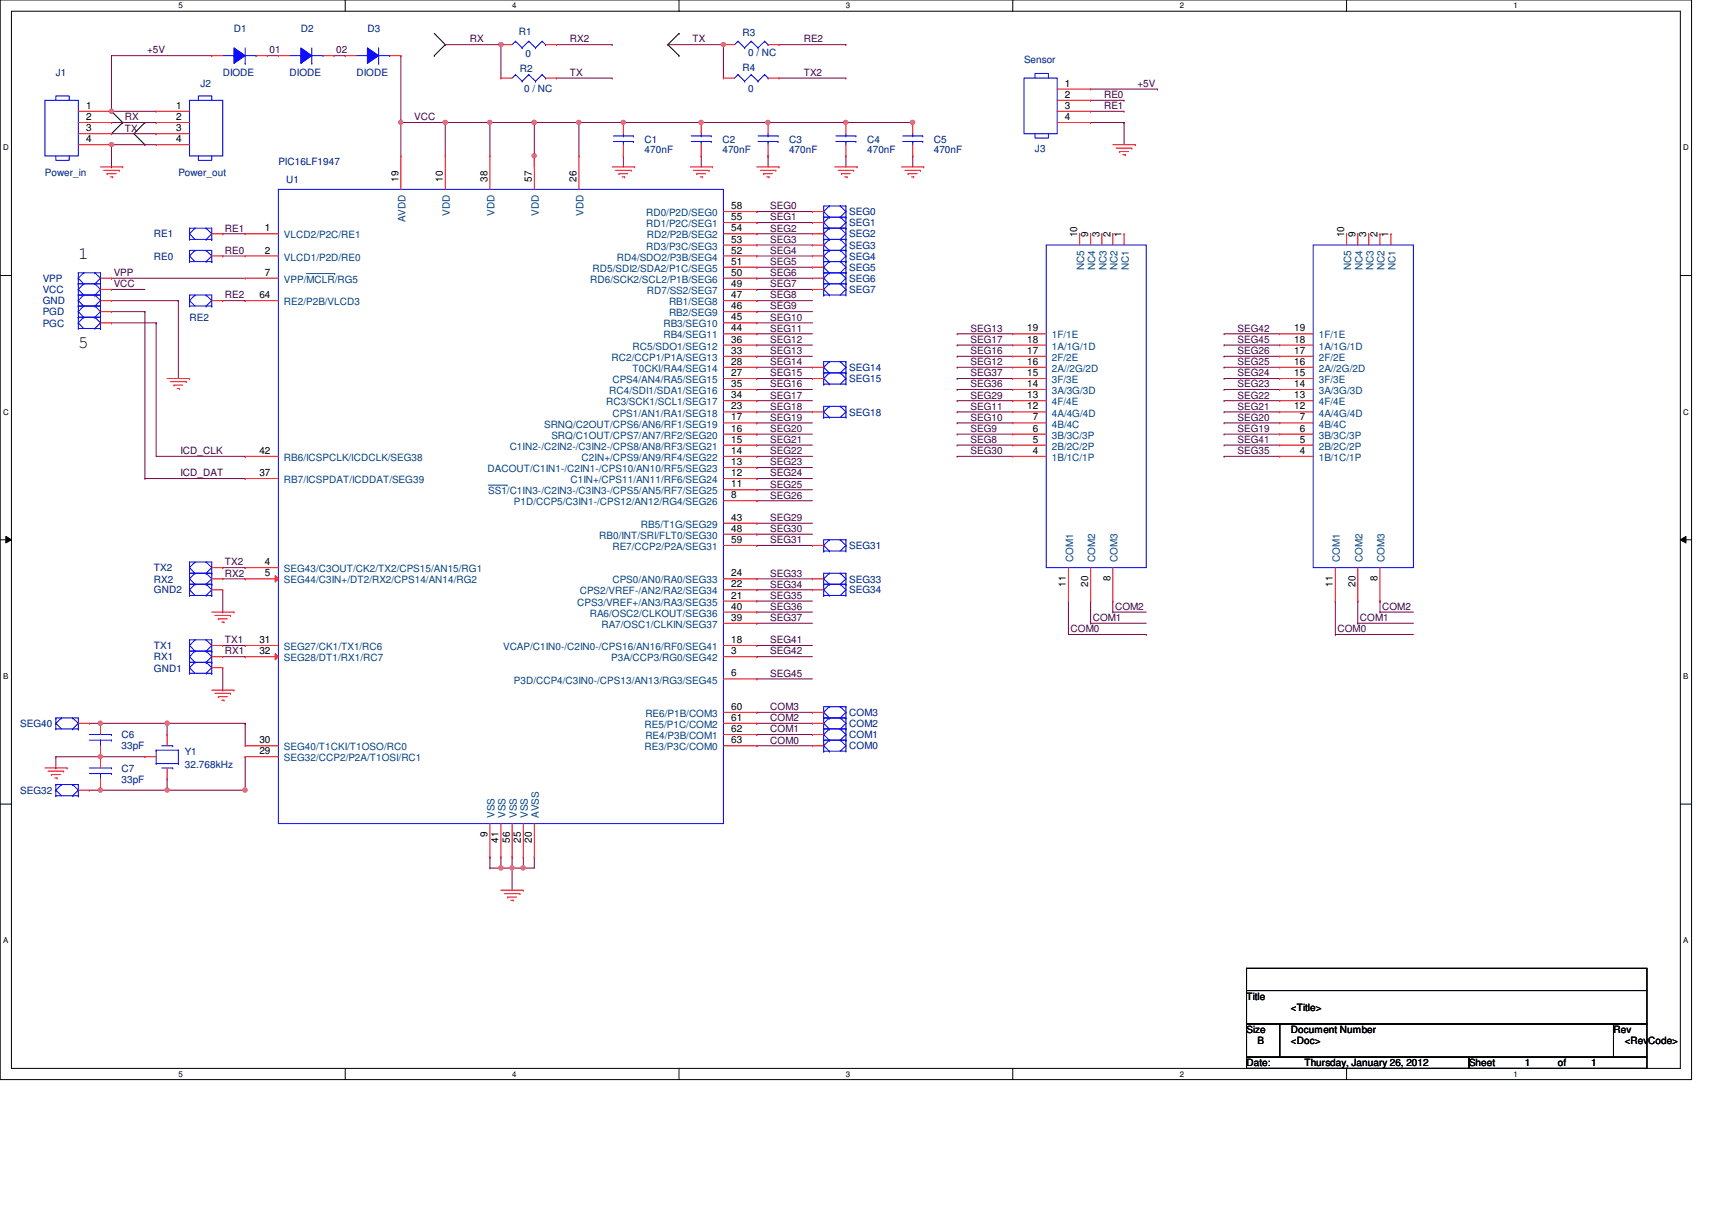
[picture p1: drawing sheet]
<svg xmlns="http://www.w3.org/2000/svg" width="297mm" height="210mm" viewBox="0 0 297 210" stroke-linecap="round" stroke-linejoin="round" font-family="sans-serif">
<defs><g id="words">
<g font-size="3">
<text x="13.6" y="44.9">1</text>
<text x="13.6" y="60.3">5</text>
</g>
<g font-size="1.7" fill="#000080">
<text x="40.6" y="5.5">D1</text>
<text x="52.2" y="5.5">D2</text>
<text x="63.8" y="5.5">D3</text>
<text x="90" y="6.1">R1</text>
<text x="91.2" y="9.9">0</text>
<text x="128.8" y="6.3">R3</text>
<text x="129.8" y="9.7">0 / NC</text>
<text x="177.7" y="10.9">Sensor</text>
<text x="9.7" y="13.2">J1</text>
<text x="34.8" y="15.2">J2</text>
<text x="38.6" y="13.2">DIODE</text>
<text x="50.2" y="13.2">DIODE</text>
<text x="61.8" y="13.2">DIODE</text>
<text x="90.2" y="12.4">R2</text>
<text x="91" y="15.9">0 / NC</text>
<text x="128.8" y="12.2">R4</text>
<text x="129.8" y="15.9">0</text>
<text x="48.3" y="28.7">PIC16LF1947</text>
<text x="111.8" y="24.8">C1</text>
<text x="111.8" y="26.5">470nF</text>
<text x="125.3" y="24.8">C2</text>
<text x="125.3" y="26.5">470nF</text>
<text x="136.9" y="24.8">C3</text>
<text x="136.9" y="26.5">470nF</text>
<text x="150.4" y="24.8">C4</text>
<text x="150.4" y="26.5">470nF</text>
<text x="162" y="24.8">C5</text>
<text x="162" y="26.5">470nF</text>
<text x="179.6" y="26.3">J3</text>
<text x="7.8" y="30.6">Power_in</text>
<text x="30.9" y="30.6">Power_out</text>
<text x="49.7" y="31.7">U1</text>
<text x="26.7" y="41.2">RE1</text>
<text x="147.4" y="37.3">SEG0</text>
<text x="147.4" y="39.3">SEG1</text>
<text x="147.4" y="41.2">SEG2</text>
<text x="26.7" y="45">RE0</text>
<text x="147.4" y="47">SEG5</text>
<text x="147.4" y="43.1">SEG3</text>
<text x="147.4" y="45">SEG4</text>
<text x="7.4" y="50.8">VCC</text>
<text x="7.4" y="52.8">GND</text>
<text x="7.4" y="48.9">VPP</text>
<text x="147.4" y="48.9">SEG6</text>
<text x="147.4" y="50.8">SEG7</text>
<text x="7.4" y="54.7">PGD</text>
<text x="7.4" y="56.6">PGC</text>
<text x="32.9" y="55.7">RE2</text>
<text x="147.4" y="64.3">SEG14</text>
<text x="147.4" y="66.3">SEG15</text>
<text x="147.4" y="72.1">SEG18</text>
<text x="147.4" y="95.2">SEG31</text>
<text x="26.7" y="101">RX2</text>
<text x="26.7" y="99.1">TX2</text>
<text x="147.4" y="101">SEG33</text>
<text x="26.7" y="103">GND2</text>
<text x="147.4" y="103">SEG34</text>
<text x="26.7" y="112.6">TX1</text>
<text x="26.7" y="114.6">RX1</text>
<text x="26.7" y="116.5">GND1</text>
<text x="147.4" y="124.2">COM3</text>
<text x="3.5" y="126.2">SEG40</text>
<text x="21.1" y="128.1">C6</text>
<text x="21.1" y="130">33pF</text>
<text x="32.1" y="131">Y1</text>
<text x="147.4" y="130">COM0</text>
<text x="147.4" y="128.1">COM1</text>
<text x="147.4" y="126.2">COM2</text>
<text x="3.5" y="137.7">SEG32</text>
<text x="21.1" y="133.9">C7</text>
<text x="21.1" y="135.8">33pF</text>
<text x="32.1" y="133.3">32.768kHz</text>
</g>
<g font-size="1.7" fill="#400040">
<text x="25.5" y="9.3">+5V</text>
<text x="46.8" y="9.3">01</text>
<text x="58.3" y="9.3">02</text>
<text x="81.5" y="7.4">RX</text>
<text x="98.9" y="7.4">RX2</text>
<text x="120.1" y="7.4">TX</text>
<text x="139.4" y="7.4">RE2</text>
<text x="98.9" y="13.2">TX</text>
<text x="139.4" y="13.2">TX2</text>
<text x="191.6" y="17">RE0</text>
<text x="197.4" y="15.1">+5V</text>
<text x="21.7" y="20.9">RX</text>
<text x="21.7" y="22.8">TX</text>
<text x="71.9" y="20.9">VCC</text>
<text x="191.6" y="18.9">RE1</text>
<text x="39" y="40.2">RE1</text>
<text x="133.6" y="36.3">SEG0</text>
<text x="133.6" y="38.2">SEG1</text>
<text x="133.6" y="40.2">SEG2</text>
<text x="19.7" y="47.9">VPP</text>
<text x="39" y="44">RE0</text>
<text x="133.6" y="47.9">SEG6</text>
<text x="133.6" y="42.1">SEG3</text>
<text x="133.6" y="44">SEG4</text>
<text x="133.6" y="46">SEG5</text>
<text x="19.7" y="49.8">VCC</text>
<text x="39" y="51.8">RE2</text>
<text x="133.6" y="49.8">SEG7</text>
<text x="133.6" y="51.8">SEG8</text>
<text x="133.6" y="53.7">SEG9</text>
<text x="133.6" y="55.6">SEG10</text>
<text x="133.6" y="57.5">SEG11</text>
<text x="133.6" y="59.5">SEG12</text>
<text x="168.4" y="59.5">SEG17</text>
<text x="168.4" y="57.5">SEG13</text>
<text x="214.7" y="59.5">SEG45</text>
<text x="214.7" y="57.5">SEG42</text>
<text x="133.6" y="61.4">SEG13</text>
<text x="133.6" y="63.3">SEG14</text>
<text x="133.6" y="65.3">SEG15</text>
<text x="168.4" y="65.3">SEG37</text>
<text x="168.4" y="63.3">SEG12</text>
<text x="168.4" y="61.4">SEG16</text>
<text x="214.7" y="65.3">SEG24</text>
<text x="214.7" y="63.3">SEG25</text>
<text x="214.7" y="61.4">SEG26</text>
<text x="133.6" y="67.2">SEG16</text>
<text x="133.6" y="69.1">SEG17</text>
<text x="133.6" y="71.1">SEG18</text>
<text x="168.4" y="71.1">SEG11</text>
<text x="168.4" y="69.1">SEG29</text>
<text x="168.4" y="67.2">SEG36</text>
<text x="214.7" y="71.1">SEG21</text>
<text x="214.7" y="69.1">SEG22</text>
<text x="214.7" y="67.2">SEG23</text>
<text x="133.6" y="73">SEG19</text>
<text x="133.6" y="74.9">SEG20</text>
<text x="133.6" y="76.8">SEG21</text>
<text x="168.4" y="76.8">SEG8</text>
<text x="168.4" y="74.9">SEG9</text>
<text x="168.4" y="73">SEG10</text>
<text x="214.7" y="76.8">SEG41</text>
<text x="214.7" y="74.9">SEG19</text>
<text x="214.7" y="73">SEG20</text>
<text x="31.3" y="82.6">ICD_DAT</text>
<text x="31.3" y="78.8">ICD_CLK</text>
<text x="133.6" y="80.7">SEG23</text>
<text x="133.6" y="82.6">SEG24</text>
<text x="133.6" y="78.8">SEG22</text>
<text x="168.4" y="78.8">SEG30</text>
<text x="214.7" y="78.8">SEG35</text>
<text x="133.6" y="84.6">SEG25</text>
<text x="133.6" y="86.5">SEG26</text>
<text x="133.6" y="92.3">SEG30</text>
<text x="133.6" y="90.4">SEG29</text>
<text x="133.6" y="94.2">SEG31</text>
<text x="39" y="100">RX2</text>
<text x="39" y="98.1">TX2</text>
<text x="133.6" y="100">SEG33</text>
<text x="133.6" y="101.9">SEG34</text>
<text x="133.6" y="105.8">SEG36</text>
<text x="133.6" y="107.7">SEG37</text>
<text x="133.6" y="103.9">SEG35</text>
<text x="189.6" y="107.7">COM1</text>
<text x="193.5" y="105.8">COM2</text>
<text x="236" y="107.7">COM1</text>
<text x="239.8" y="105.8">COM2</text>
<text x="39" y="111.6">TX1</text>
<text x="39" y="113.5">RX1</text>
<text x="133.6" y="111.6">SEG41</text>
<text x="133.6" y="113.5">SEG42</text>
<text x="185.8" y="109.7">COM0</text>
<text x="232.1" y="109.7">COM0</text>
<text x="133.6" y="117.4">SEG45</text>
<text x="133.6" y="125.1">COM2</text>
<text x="133.6" y="123.2">COM3</text>
<text x="133.6" y="129">COM0</text>
<text x="133.6" y="127">COM1</text>
</g>
<g font-size="1.7">
<text x="184.8" y="15">1</text>
<text x="184.8" y="17">2</text>
<text x="14.9" y="18.9">1</text>
<text x="14.9" y="20.8">2</text>
<text x="14.9" y="22.8">3</text>
<text x="30.6" y="18.9">1</text>
<text x="30.6" y="20.8">2</text>
<text x="30.6" y="22.8">3</text>
<text x="184.8" y="18.9">3</text>
<text x="184.8" y="20.8">4</text>
<text x="14.9" y="24.7">4</text>
<text x="30.6" y="24.7">4</text>
<text x="69.1" y="31.5" transform="rotate(-90 69.1 31.5)">19</text>
<text x="76.8" y="31.5" transform="rotate(-90 76.8 31.5)">10</text>
<text x="84.6" y="31.5" transform="rotate(-90 84.6 31.5)">38</text>
<text x="92.3" y="31.5" transform="rotate(-90 92.3 31.5)">57</text>
<text x="100" y="31.5" transform="rotate(-90 100 31.5)">26</text>
<text x="46" y="40.1">1</text>
<text x="126.9" y="40.1">54</text>
<text x="126.9" y="38.2">55</text>
<text x="126.9" y="36.3">58</text>
<text x="186.9" y="41.1" transform="rotate(-90 186.9 41.1)">10</text>
<text x="188.8" y="41.1" transform="rotate(-90 188.8 41.1)">9</text>
<text x="190.8" y="41.1" transform="rotate(-90 190.8 41.1)">3</text>
<text x="192.7" y="41.1" transform="rotate(-90 192.7 41.1)">2</text>
<text x="194.6" y="41.1" transform="rotate(-90 194.6 41.1)">1</text>
<text x="233.2" y="41.1" transform="rotate(-90 233.2 41.1)">10</text>
<text x="235.2" y="41.1" transform="rotate(-90 235.2 41.1)">9</text>
<text x="237.1" y="41.1" transform="rotate(-90 237.1 41.1)">3</text>
<text x="239" y="41.1" transform="rotate(-90 239 41.1)">2</text>
<text x="240.9" y="41.1" transform="rotate(-90 240.9 41.1)">1</text>
<text x="46" y="44">2</text>
<text x="46" y="47.8">7</text>
<text x="126.9" y="47.8">50</text>
<text x="126.9" y="45.9">51</text>
<text x="126.9" y="44">52</text>
<text x="126.9" y="42.1">53</text>
<text x="45" y="51.7">64</text>
<text x="126.9" y="53.6">46</text>
<text x="126.9" y="51.7">47</text>
<text x="126.9" y="49.8">49</text>
<text x="126.9" y="59.4">36</text>
<text x="126.9" y="57.5">44</text>
<text x="126.9" y="55.6">45</text>
<text x="178.2" y="59.4">18</text>
<text x="178.2" y="57.5">19</text>
<text x="224.5" y="59.4">18</text>
<text x="224.5" y="57.5">19</text>
<text x="126.9" y="65.2">27</text>
<text x="126.9" y="63.3">28</text>
<text x="126.9" y="61.4">33</text>
<text x="178.2" y="65.2">15</text>
<text x="178.2" y="63.3">16</text>
<text x="178.2" y="61.4">17</text>
<text x="224.5" y="65.2">15</text>
<text x="224.5" y="63.3">16</text>
<text x="224.5" y="61.4">17</text>
<text x="126.9" y="71">23</text>
<text x="126.9" y="69.1">34</text>
<text x="126.9" y="67.1">35</text>
<text x="178.2" y="71">12</text>
<text x="178.2" y="69.1">13</text>
<text x="178.2" y="67.1">14</text>
<text x="224.5" y="71">12</text>
<text x="224.5" y="69.1">13</text>
<text x="224.5" y="67.1">14</text>
<text x="126.9" y="76.8">15</text>
<text x="126.9" y="74.9">16</text>
<text x="126.9" y="72.9">17</text>
<text x="179.2" y="76.8">5</text>
<text x="179.2" y="74.9">6</text>
<text x="179.2" y="72.9">7</text>
<text x="225.5" y="76.8">5</text>
<text x="225.5" y="74.9">6</text>
<text x="225.5" y="72.9">7</text>
<text x="45" y="82.6">37</text>
<text x="45" y="78.7">42</text>
<text x="126.9" y="82.6">12</text>
<text x="126.9" y="80.7">13</text>
<text x="126.9" y="78.7">14</text>
<text x="179.2" y="78.7">4</text>
<text x="225.5" y="78.7">4</text>
<text x="126.9" y="86.4">8</text>
<text x="126.9" y="84.5">11</text>
<text x="126.9" y="90.3">43</text>
<text x="126.9" y="92.2">48</text>
<text x="126.9" y="94.2">59</text>
<text x="46" y="98">4</text>
<text x="46" y="100">5</text>
<text x="126.9" y="101.9">22</text>
<text x="126.9" y="100">24</text>
<text x="185" y="101.8" transform="rotate(-90 185 101.8)">11</text>
<text x="188.8" y="101.8" transform="rotate(-90 188.8 101.8)">20</text>
<text x="192.7" y="100.8" transform="rotate(-90 192.7 100.8)">8</text>
<text x="231.3" y="101.8" transform="rotate(-90 231.3 101.8)">11</text>
<text x="235.2" y="101.8" transform="rotate(-90 235.2 101.8)">20</text>
<text x="239" y="100.8" transform="rotate(-90 239 100.8)">8</text>
<text x="126.9" y="103.8">21</text>
<text x="126.9" y="107.7">39</text>
<text x="126.9" y="105.7">40</text>
<text x="45" y="111.5">31</text>
<text x="45" y="113.5">32</text>
<text x="126.9" y="113.5">3</text>
<text x="126.9" y="111.5">18</text>
<text x="126.9" y="117.3">6</text>
<text x="126.9" y="123.1">60</text>
<text x="126.9" y="125.1">61</text>
<text x="45" y="130.9">29</text>
<text x="45" y="128.9">30</text>
<text x="126.9" y="127">62</text>
<text x="126.9" y="128.9">63</text>
<text x="84.6" y="145.2" transform="rotate(-90 84.6 145.2)">9</text>
<text x="86.5" y="146.2" transform="rotate(-90 86.5 146.2)">41</text>
<text x="88.4" y="146.2" transform="rotate(-90 88.4 146.2)">56</text>
<text x="90.4" y="146.2" transform="rotate(-90 90.4 146.2)">25</text>
<text x="92.3" y="146.2" transform="rotate(-90 92.3 146.2)">20</text>
<text x="216.3" y="173.4">Title</text>
<text x="216.3" y="179.2">Size</text>
<text x="224" y="175.3">&lt;Title&gt;</text>
<text x="224" y="179.2">Document Number</text>
<text x="279.9" y="179.2">Rev</text>
<text x="216.3" y="185">Date:</text>
<text x="218.2" y="181.1">B</text>
<text x="224" y="181.1">&lt;Doc&gt;</text>
<text x="226.3" y="185">Thursday, January 26, 2012</text>
<text x="254.9" y="185">Sheet</text>
<text x="264.5" y="185">1</text>
<text x="270.3" y="185">of</text>
<text x="276.1" y="185">1</text>
<text x="281.9" y="181.1">&lt;RevCode&gt;</text>
</g>
<g font-size="1.7" fill="#004080">
<text x="49.3" y="41.4">VLCD2/P2C/RE1</text>
<text x="70.4" y="38.6" transform="rotate(-90 70.4 38.6)">AVDD</text>
<text x="78.1" y="37.4" transform="rotate(-90 78.1 37.4)">VDD</text>
<text x="85.8" y="37.4" transform="rotate(-90 85.8 37.4)">VDD</text>
<text x="93.5" y="37.4" transform="rotate(-90 93.5 37.4)">VDD</text>
<text x="101.3" y="37.4" transform="rotate(-90 101.3 37.4)">VDD</text>
<text x="112.1" y="39.4">RD1/P2C/SEG1</text>
<text x="112.1" y="37.5">RD0/P2D/SEG0</text>
<text x="112.2" y="41.4">RD2/P2B/SEG2</text>
<text x="49.3" y="45.2">VLCD1/P2D/RE0</text>
<text x="102.8" y="47.2">RD5/SDI2/SDA2/P1C/SEG5</text>
<text x="107" y="45.2">RD4/SDO2/P3B/SEG4</text>
<text x="112.1" y="43.3">RD3/P3C/SEG3</text>
<text x="188.1" y="46.9" transform="rotate(-90 188.1 46.9)">NC5</text>
<text x="190" y="46.9" transform="rotate(-90 190 46.9)">NC4</text>
<text x="192" y="46.9" transform="rotate(-90 192 46.9)">NC3</text>
<text x="193.9" y="46.9" transform="rotate(-90 193.9 46.9)">NC2</text>
<text x="195.8" y="46.9" transform="rotate(-90 195.8 46.9)">NC1</text>
<text x="234.4" y="46.9" transform="rotate(-90 234.4 46.9)">NC5</text>
<text x="236.4" y="46.9" transform="rotate(-90 236.4 46.9)">NC4</text>
<text x="238.3" y="46.9" transform="rotate(-90 238.3 46.9)">NC3</text>
<text x="240.2" y="46.9" transform="rotate(-90 240.2 46.9)">NC2</text>
<text x="242.1" y="46.9" transform="rotate(-90 242.1 46.9)">NC1</text>
<text x="49.3" y="49.1">VPP/MCLR/RG5</text>
<text x="49.3" y="53">RE2/P2B/VLCD3</text>
<text x="102.4" y="49.1">RD6/SCK2/SCL2/P1B/SEG6</text>
<text x="112.2" y="51">RD7/SS2/SEG7</text>
<text x="116.1" y="53">RB1/SEG8</text>
<text x="115.1" y="58.7">RB4/SEG11</text>
<text x="115.1" y="56.8">RB3/SEG10</text>
<text x="116.1" y="54.9">RB2/SEG9</text>
<text x="182.5" y="58.7">1F/1E</text>
<text x="228.8" y="58.7">1F/1E</text>
<text x="106.1" y="62.6">RC2/CCP1/P1A/SEG13</text>
<text x="109.7" y="64.5">T0CKI/RA4/SEG14</text>
<text x="109.8" y="60.7">RC5/SDO1/SEG12</text>
<text x="182.5" y="64.5">2A//2G/2D</text>
<text x="182.5" y="62.6">2F/2E</text>
<text x="182.5" y="60.7">1A/1G/1D</text>
<text x="228.8" y="64.5">2A//2G/2D</text>
<text x="228.8" y="62.6">2F/2E</text>
<text x="228.8" y="60.7">1A/1G/1D</text>
<text x="105.2" y="70.3">RC3/SCK1/SCL1/SEG17</text>
<text x="105.7" y="68.4">RC4/SDI1/SDA1/SEG16</text>
<text x="106.3" y="66.5">CPS4/AN4/RA5/SEG15</text>
<text x="182.5" y="70.3">4F/4E</text>
<text x="182.5" y="68.4">3A/3G/3D</text>
<text x="182.5" y="66.5">3F/3E</text>
<text x="228.8" y="70.3">4F/4E</text>
<text x="228.8" y="68.4">3A/3G/3D</text>
<text x="228.8" y="66.5">3F/3E</text>
<text x="94.4" y="74.2">SRNQ/C2OUT/CPS6/AN6/RF1/SEG19</text>
<text x="95.7" y="76.1">SRQ/C1OUT/CPS7/AN7/RF2/SEG20</text>
<text x="106.3" y="72.3">CPS1/AN1/RA1/SEG18</text>
<text x="182.5" y="76.1">3B/3C/3P</text>
<text x="182.5" y="74.2">4B/4C</text>
<text x="182.5" y="72.3">4A/4G/4D</text>
<text x="228.8" y="76.1">3B/3C/3P</text>
<text x="228.8" y="74.2">4B/4C</text>
<text x="228.8" y="72.3">4A/4G/4D</text>
<text x="49.3" y="83.8">RB7/ICSPDAT/ICDDAT/SEG39</text>
<text x="49.3" y="80">RB6/ICSPCLK/ICDCLK/SEG38</text>
<text x="84.6" y="81.9">DACOUT/C1IN1-/C2IN1-/CPS10/AN10/RF5/SEG23</text>
<text x="88.4" y="78">C1IN2-/C2IN2-/C3IN2-/CPS8/AN8/RF3/SEG21</text>
<text x="99" y="83.8">C1IN+/CPS11/AN11/RF6/SEG24</text>
<text x="100.9" y="80">C2IN+/CPS9/AN9/RF4/SEG22</text>
<text x="182.5" y="80">1B/1C/1P</text>
<text x="182.5" y="78">2B/2C/2P</text>
<text x="228.8" y="80">1B/1C/1P</text>
<text x="228.8" y="78">2B/2C/2P</text>
<text x="84.7" y="85.8">SS1/C1IN3-/C2IN3-/C3IN3-/CPS5/AN5/RF7/SEG25</text>
<text x="89.2" y="87.7">P1D/CCP5/C3IN1-/CPS12/AN12/RG4/SEG26</text>
<text x="104" y="93.5">RB0/INT/SRI/FLT0/SEG30</text>
<text x="106.3" y="95.4">RE7/CCP2/P2A/SEG31</text>
<text x="111.2" y="91.6">RB5/T1G/SEG29</text>
<text x="49.3" y="99.3">SEG43/C3OUT/CK2/TX2/CPS15/AN15/RG1</text>
<text x="49.3" y="101.2">SEG44/C3IN+/DT2/RX2/CPS14/AN14/RG2</text>
<text x="106.3" y="101.2">CPS0/AN0/RA0/SEG33</text>
<text x="186.2" y="97.5" transform="rotate(-90 186.2 97.5)">COM1</text>
<text x="190" y="97.5" transform="rotate(-90 190 97.5)">COM2</text>
<text x="193.9" y="97.5" transform="rotate(-90 193.9 97.5)">COM3</text>
<text x="232.5" y="97.5" transform="rotate(-90 232.5 97.5)">COM1</text>
<text x="236.4" y="97.5" transform="rotate(-90 236.4 97.5)">COM2</text>
<text x="240.2" y="97.5" transform="rotate(-90 240.2 97.5)">COM3</text>
<text x="100.2" y="105.1">CPS3/VREF+/AN3/RA3/SEG35</text>
<text x="100.6" y="103.1">CPS2/VREF-/AN2/RA2/SEG34</text>
<text x="102.3" y="107">RA6/OSC2/CLKOUT/SEG36</text>
<text x="49.3" y="112.8">SEG27/CK1/TX1/RC6</text>
<text x="87.3" y="112.8">VCAP/C1IN0-/C2IN0-/CPS16/AN16/RF0/SEG41</text>
<text x="104.3" y="108.9">RA7/OSC1/CLKIN/SEG37</text>
<text x="49.3" y="114.7">SEG28/DT1/RX1/RC7</text>
<text x="89.2" y="118.6">P3D/CCP4/C3IN0-/CPS13/AN13/RG3/SEG45</text>
<text x="106" y="114.7">P3A/CCP3/RG0/SEG42</text>
<text x="112" y="124.4">RE6/P1B/COM3</text>
<text x="49.3" y="130.2">SEG40/T1CKI/T1OSO/RC0</text>
<text x="111.8" y="126.3">RE5/P1C/COM2</text>
<text x="111.8" y="130.2">RE3/P3C/COM0</text>
<text x="112" y="128.2">RE4/P3B/COM1</text>
<text x="49.3" y="132.1">SEG32/CCP2/P2A/T1OSI/RC1</text>
<text x="85.8" y="141.9" transform="rotate(-90 85.8 141.9)">VSS</text>
<text x="87.7" y="141.9" transform="rotate(-90 87.7 141.9)">VSS</text>
<text x="89.7" y="141.9" transform="rotate(-90 89.7 141.9)">VSS</text>
<text x="91.6" y="141.9" transform="rotate(-90 91.6 141.9)">VSS</text>
<text x="93.5" y="141.9" transform="rotate(-90 93.5 141.9)">AVSS</text>
</g>
<g font-size="1.4">
<text x="30.9" y="1.4">5</text>
<text x="88.9" y="1.4">4</text>
<text x="146.8" y="1.4">3</text>
<text x="204.7" y="1.4">2</text>
<text x="262.6" y="1.4">1</text>
<text x=".5" y="26.1">D</text>
<text x="292.1" y="26.1">D</text>
<text x=".5" y="71.9">C</text>
<text x="292.1" y="71.9">C</text>
<text x=".5" y="117.8">B</text>
<text x="292.1" y="117.8">B</text>
<text x=".5" y="163.6">A</text>
<text x="292.1" y="163.6">A</text>
<text x="30.9" y="186.8">5</text>
<text x="88.9" y="186.8">4</text>
<text x="146.8" y="186.8">3</text>
<text x="204.7" y="186.8">2</text>
<text x="262.6" y="186.8">1</text>
</g>
</g></defs>
<path d="M0 0h293.5v187.3h-293.5zM2 1.9h289.5v183.4h-289.5z" fill="none" stroke="#000" stroke-width=".17"/>
<g fill="#fff">
<path d="M30.9 .2h.8v1.5h-.8z"/>
<path d="M30.9 185.5h.8v1.6h-.8z"/>
</g>
<path d="M59.9 0v1.9M59.9 185.3v2" fill="none" stroke="#000" stroke-width=".17"/>
<g fill="#fff">
<path d="M88.9 .2h.7v1.5h-.7z"/>
<path d="M88.9 185.5h.7v1.6h-.7z"/>
</g>
<path d="M117.8 0v1.9M117.8 185.3v2" fill="none" stroke="#000" stroke-width=".17"/>
<g fill="#fff">
<path d="M146.8 .2h.7v1.5h-.7z"/>
<path d="M146.8 185.5h.7v1.6h-.7z"/>
</g>
<path d="M175.7 0v1.9M175.7 185.3v2" fill="none" stroke="#000" stroke-width=".17"/>
<g fill="#fff">
<path d="M204.7 .2h.7v1.5h-.7z"/>
<path d="M204.7 185.5h.7v1.6h-.7z"/>
</g>
<path d="M233.6 0v1.9M233.6 185.3v2" fill="none" stroke="#000" stroke-width=".17"/>
<g fill="#fff">
<path d="M262.6 .2h.8v1.5h-.8z"/>
<path d="M262.6 185.5h.8v1.6h-.8z"/>
<path d="M.5 24.8h1v1.6h-1z"/>
<path d="M292.1 24.8h.9v1.6h-.9z"/>
<path d="M.5 70.7h1v1.5h-1z"/>
<path d="M292.1 70.7h.9v1.5h-.9z"/>
</g>
<path d="M0 47.8h2M291.5 47.8h2" fill="none" stroke="#000" stroke-width=".17"/>
<g fill="#fff">
<path d="M.5 116.5h.9v1.6h-.9z"/>
<path d="M292.1 116.5h.8v1.6h-.8z"/>
</g>
<path d="M0 93.6h2M1 93l1 .6-1 .6zM291.5 93.6l1-.6v1.2zM291.5 93.6h2" fill="none" stroke="#000" stroke-width=".17"/>
<path d="M1 93l1 .6-1 .6zM291.5 93.6l1-.6v1.2z" fill="#000"/>
<g fill="#fff">
<path d="M.5 162.4h.9v1.5h-.9z"/>
<path d="M292.1 162.4h.8v1.5h-.8z"/>
</g>
<g fill="none" stroke="#000" stroke-width=".17">
<path d="M19.3 19.3l2 2M75.3 9.7h.1M75.3 5.8l2 1.9M77.3 7.7h.1M77.3 7.7l-2 2M117.8 5.8h.1M117.8 9.7h.1M117.8 5.8l-1.9 1.9 1.9 2M19.3 23.2h.1M21.3 21.3h.1M21.3 21.3l-2 1.9M25.1 21.3h.1"/>
<path d="M25.1 25.1h.1M25.1 21.3l-1.9 1.9 1.9 1.9M0 139.5h2M291.5 139.5h2"/>
</g>
<g fill="none" stroke="#800040" stroke-width=".17">
<path d="M69.6 21.3h.1M69.6 21.3v5.8M69.6 21.3h7.7M131.3 36.7h.1M131.3 38.6h.1M131.3 36.7h9.7M131.3 38.6h9.7M131.3 48.3h.1M131.3 50.2h.1M131.3 52.2h.1M131.3 54.1h.1M131.3 56h.1"/>
<path d="M131.3 57.9h.1M131.3 59.9h.1M131.3 40.6h.1M131.3 42.5h.1M131.3 44.4h.1M131.3 46.4h.1M131.3 48.3h9.7M131.3 50.2h9.7M131.3 52.2h9.7M131.3 54.1h9.7M131.3 56h9.7M131.3 57.9h9.7"/>
<path d="M131.3 59.9h9.7M131.3 40.6h9.7M131.3 42.5h9.7M131.3 44.4h9.7M131.3 46.4h9.7M131.3 61.8h.1M131.3 63.7h.1M131.3 65.7h.1M131.3 67.6h.1M131.3 69.5h.1M131.3 71.5h.1M131.3 73.4h.1"/>
<path d="M131.3 75.3h.1M131.3 77.2h.1M131.3 79.2h.1M131.3 61.8h9.7M131.3 63.7h9.7M131.3 65.7h9.7M131.3 67.6h9.7M131.3 69.5h9.7M131.3 71.5h9.7M131.3 73.4h9.7M131.3 75.3h9.7M131.3 77.2h9.7"/>
<path d="M131.3 79.2h9.7M131.3 81.1h.1M131.3 83h.1M131.3 85h.1M131.3 86.9h.1M131.3 92.7h.1M131.3 90.8h.1M131.3 94.6h.1M131.3 81.1h9.7M131.3 83h9.7M131.3 85h9.7M131.3 86.9h9.7"/>
<path d="M131.3 92.7h9.7M131.3 90.8h9.7M131.3 94.6h9.7M131.3 106.2h.1M131.3 108.1h.1M131.3 112h.1M131.3 100.4h.1M131.3 113.9h.1M131.3 102.3h.1M131.3 104.3h.1M131.3 117.8h.1M131.3 106.2h9.7"/>
<path d="M131.3 108.1h9.7M131.3 112h9.7M131.3 100.4h9.7M131.3 113.9h9.7M131.3 102.3h9.7M131.3 104.3h9.7M131.3 117.8h9.7M131.3 129.4h.1M131.3 127.4h.1M131.3 125.5h.1M131.3 123.6h.1M131.3 129.4h9.7"/>
<path d="M131.3 127.4h9.7M131.3 125.5h9.7M131.3 123.6h9.7"/>
</g>
<circle cx="69.5" cy="21.2" r=".37" fill="#f0f"/>
<circle cx="69.5" cy="21.2" r=".37" fill="none" stroke="#f0f" stroke-width=".17"/>
<path d="M108.2 21.3h.1M108.2 21.3h13.5" fill="none" stroke="#800040" stroke-width=".17"/>
<circle cx="108.1" cy="21.2" r=".37" fill="#f0f"/>
<circle cx="108.1" cy="21.2" r=".37" fill="none" stroke="#f0f" stroke-width=".17"/>
<path d="M121.7 21.3h.1M121.7 21.3h11.6" fill="none" stroke="#800040" stroke-width=".17"/>
<circle cx="133.2" cy="21.2" r=".37" fill="#f0f"/>
<circle cx="133.2" cy="21.2" r=".37" fill="none" stroke="#f0f" stroke-width=".17"/>
<circle cx="121.6" cy="21.2" r=".37" fill="#f0f"/>
<circle cx="121.6" cy="21.2" r=".37" fill="none" stroke="#f0f" stroke-width=".17"/>
<path d="M146.8 21.3h.1M146.8 21.3h11.6" fill="none" stroke="#800040" stroke-width=".17"/>
<circle cx="158.3" cy="21.2" r=".37" fill="#f0f"/>
<circle cx="158.3" cy="21.2" r=".37" fill="none" stroke="#f0f" stroke-width=".17"/>
<circle cx="146.7" cy="21.2" r=".37" fill="#f0f"/>
<circle cx="146.7" cy="21.2" r=".37" fill="none" stroke="#f0f" stroke-width=".17"/>
<path d="M77.3 21.3h.1M77.3 21.3v5.8M77.3 21.3h7.7" fill="none" stroke="#800040" stroke-width=".17"/>
<circle cx="77.3" cy="21.2" r=".37" fill="#f0f"/>
<circle cx="77.3" cy="21.2" r=".37" fill="none" stroke="#f0f" stroke-width=".17"/>
<path d="M85 21.3h.1M85 21.3v5.8M92.7 27.1h.1M92.7 27.1v1.9" fill="none" stroke="#800040" stroke-width=".17"/>
<circle cx="92.7" cy="27" r=".37" fill="#f0f"/>
<circle cx="92.7" cy="27" r=".37" fill="none" stroke="#f0f" stroke-width=".17"/>
<path d="M85 21.3h.1M85 21.3h7.7" fill="none" stroke="#800040" stroke-width=".17"/>
<circle cx="85" cy="21.2" r=".37" fill="#f0f"/>
<circle cx="85" cy="21.2" r=".37" fill="none" stroke="#f0f" stroke-width=".17"/>
<g fill="none" stroke="#800040" stroke-width=".17">
<path d="M100.5 21.3h.1M100.5 21.3v5.8M108.2 27.1h.1M108.2 27.1v1.9M121.7 27.1h.1M121.7 27.1v1.9M133.3 27.1h.1M133.3 27.1v1.9M146.8 27.1h.1M146.8 27.1v1.9M158.4 27.1h.1M158.4 27.1v1.9"/>
<path d="M85 148.7h.1M85 150.6h.1M85 148.7v1.9M85 150.6h3.9M86.9 148.7h.1M86.9 150.6h.1M86.9 148.7v1.9M88.9 150.6h.1M88.9 150.6v3.8M90.8 150.6h.1M92.7 148.7h.1M92.7 148.7v1.9h-1.9"/>
</g>
<circle cx="86.9" cy="150.6" r=".37" fill="#f0f"/>
<circle cx="86.9" cy="150.6" r=".37" fill="none" stroke="#f0f" stroke-width=".17"/>
<path d="M88.9 148.7h.1M88.9 148.7v1.9M90.8 148.7h.1M90.8 148.7v1.9" fill="none" stroke="#800040" stroke-width=".17"/>
<circle cx="90.8" cy="150.6" r=".37" fill="#f0f"/>
<circle cx="90.8" cy="150.6" r=".37" fill="none" stroke="#f0f" stroke-width=".17"/>
<path d="M92.7 21.3h.1M92.7 21.3h7.8" fill="none" stroke="#800040" stroke-width=".17"/>
<circle cx="92.7" cy="21.2" r=".37" fill="#f0f"/>
<circle cx="92.7" cy="21.2" r=".37" fill="none" stroke="#f0f" stroke-width=".17"/>
<g fill="none" stroke="#800040" stroke-width=".17">
<path d="M19.3 48.3h.1M19.3 50.2h.1M19.3 56h.1M19.3 54.1h.1M19.3 52.2h.1M19.3 48.3h23.2M19.3 50.2h5.8M19.3 56h7.8M19.3 54.1h5.8M19.3 52.2h11.6M25.1 54.1h.1M25.1 54.1v28.9"/>
<path d="M27.1 56h.1M27.1 56v23.2M30.9 52.2h.1M30.9 52.2v13.5M25.1 83h.1M25.1 83h17.4M88.9 150.6h.1M88.9 150.6h1.9"/>
</g>
<circle cx="88.8" cy="150.6" r=".37" fill="#f0f"/>
<circle cx="88.8" cy="150.6" r=".37" fill="none" stroke="#f0f" stroke-width=".17"/>
<path d="M100.5 21.3h.1M100.5 21.3h7.7M133.3 21.3h.1M133.3 21.3h13.5" fill="none" stroke="#800040" stroke-width=".17"/>
<circle cx="100.4" cy="21.2" r=".37" fill="#f0f"/>
<circle cx="100.4" cy="21.2" r=".37" fill="none" stroke="#f0f" stroke-width=".17"/>
<path d="M27.1 79.2h15.4M42.5 79.2h.1M17.4 125.5h11.6M29 125.5h.1M42.5 125.5h.1M42.5 131.3h.1M42.5 125.5v3.9M42.5 131.3v5.8" fill="none" stroke="#800040" stroke-width=".17"/>
<circle cx="17.4" cy="125.5" r=".38" fill="#f0f"/>
<circle cx="17.4" cy="125.5" r=".38" fill="none" stroke="#f0f" stroke-width=".17"/>
<circle cx="29" cy="125.5" r=".38" fill="#f0f"/>
<circle cx="29" cy="125.5" r=".38" fill="none" stroke="#f0f" stroke-width=".17"/>
<path d="M17.4 137.1h11.6M29 127.4h.1M29 137.1h.1M29 125.5v1.9" fill="none" stroke="#800040" stroke-width=".17"/>
<circle cx="29" cy="137" r=".37" fill="#f0f"/>
<circle cx="29" cy="137" r=".37" fill="none" stroke="#f0f" stroke-width=".17"/>
<path d="M17.4 131.3h.1M17.4 131.3h7.7M29 135.1h.1M29 135.1v2" fill="none" stroke="#800040" stroke-width=".17"/>
<circle cx="17.4" cy="131.2" r=".37" fill="#f0f"/>
<circle cx="17.4" cy="131.2" r=".37" fill="none" stroke="#f0f" stroke-width=".17"/>
<path d="M9.7 131.3h.1M9.7 133.2h.1M9.7 131.3h7.7M9.7 131.3v1.9M29 125.5h13.5M29 137.1h13.5M42.5 125.5h.1M42.5 137.1h.1" fill="none" stroke="#800040" stroke-width=".17"/>
<circle cx="42.5" cy="137" r=".37" fill="#f0f"/>
<circle cx="42.5" cy="137" r=".37" fill="none" stroke="#f0f" stroke-width=".17"/>
<path d="M15.5 125.5h1.9M15.5 137.1h1.9M17.4 125.5h.1M17.4 137.1h.1" fill="none" stroke="#800040" stroke-width=".17"/>
<circle cx="17.4" cy="137" r=".37" fill="#f0f"/>
<circle cx="17.4" cy="137" r=".37" fill="none" stroke="#f0f" stroke-width=".17"/>
<path d="M92.7 21.3h.1M92.7 21.3v5.8" fill="none" stroke="#800040" stroke-width=".17"/>
<circle cx="92.7" cy="21.2" r=".37" fill="#f0f"/>
<circle cx="92.7" cy="21.2" r=".37" fill="none" stroke="#f0f" stroke-width=".17"/>
<g fill="none" stroke="#800040" stroke-width=".17">
<path d="M19.3 9.7h.1M19.3 9.7v9.6M19.3 9.7h17.4M69.6 9.7h.1M69.6 9.7v11.6M19.3 29h.1M19.3 25.1v3.9M38.6 40.6h.1M38.6 44.4h.1M38.6 52.2h3.9M38.6 40.6h3.9M38.6 44.4h3.9"/>
<path d="M42.5 52.2h.1M166.1 59.9h.1M166.1 57.9h.1M166.1 59.9h9.6M166.1 57.9h9.6M212.4 59.9h.1M212.4 57.9h.1M212.4 59.9h9.6M212.4 57.9h9.6M166.1 79.2h.1M166.1 77.2h.1M166.1 75.3h.1"/>
<path d="M166.1 73.4h.1M166.1 71.5h.1M166.1 69.5h.1M166.1 67.6h.1M166.1 65.7h.1M166.1 63.7h.1M166.1 61.8h.1M166.1 79.2h9.6M166.1 77.2h9.6M166.1 75.3h9.6M166.1 73.4h9.6M166.1 71.5h9.6"/>
<path d="M166.1 69.5h9.6M166.1 67.6h9.6M166.1 65.7h9.6M166.1 63.7h9.6M166.1 61.8h9.6M212.4 79.2h.1M212.4 77.2h.1M212.4 75.3h.1M212.4 73.4h.1M212.4 71.5h.1M212.4 69.5h.1M212.4 67.6h.1"/>
<path d="M212.4 65.7h.1M212.4 63.7h.1M212.4 61.8h.1M212.4 79.2h9.6M212.4 77.2h9.6M212.4 75.3h9.6M212.4 73.4h9.6M212.4 71.5h9.6M212.4 69.5h9.6M212.4 67.6h9.6M212.4 65.7h9.6M212.4 63.7h9.6"/>
<path d="M212.4 61.8h9.6M38.6 98.5h3.9M42.5 98.5h.1M38.6 106.2h.1M38.6 119.7h.1M38.6 102.3v3.9M38.6 115.8v3.9M38.6 112h3.9M38.6 113.9h3.9M38.6 100.4h3.9M42.5 112h.1M42.5 113.9h.1"/>
<path d="M42.5 100.4h.1M185.4 104.3h.1M185.4 104.3v5.8h13.5M189.2 104.3h.1M189.2 108.1h.1M189.2 104.3v3.8M189.2 108.1h9.7M193.1 104.3h.1M193.1 106.2h.1M193.1 104.3v1.9M193.1 106.2h5.8M198.9 110.1h.1"/>
<path d="M231.7 104.3h.1M231.7 110.1h.1M231.7 110.1h13.5M231.7 104.3v5.8M235.6 104.3h.1M235.6 108.1h.1M235.6 108.1h9.6M235.6 104.3v3.8M239.4 104.3h.1M239.4 106.2h.1M239.4 106.2h5.8M239.4 104.3v1.9"/>
</g>
<circle cx="19.4" cy="25.1" r=".37" fill="#f0f"/>
<circle cx="19.4" cy="25.1" r=".37" fill="none" stroke="#f0f" stroke-width=".17"/>
<path d="M19.3 19.3h.1M19.3 19.3h7.8M46.4 9.7h.1M46.4 9.7h1.9" fill="none" stroke="#800040" stroke-width=".17"/>
<circle cx="19.3" cy="19.3" r=".38" fill="#f0f"/>
<circle cx="19.3" cy="19.3" r=".38" fill="none" stroke="#f0f" stroke-width=".17"/>
<path d="M58 9.7h1.9M59.9 9.7h.1M86.9 7.7h.1M86.9 7.7v5.8M19.3 25.1h.1M19.3 21.3h7.8M19.3 23.2h7.8M19.3 25.1h7.8M27.1 21.3h.1M27.1 23.2h.1" fill="none" stroke="#800040" stroke-width=".17"/>
<circle cx="86.9" cy="7.7" r=".37" fill="#f0f"/>
<circle cx="86.9" cy="7.7" r=".37" fill="none" stroke="#f0f" stroke-width=".17"/>
<path d="M77.3 7.7h.1M77.3 7.7h9.6M125.5 7.7h.1M125.5 7.7v5.8" fill="none" stroke="#800040" stroke-width=".17"/>
<circle cx="125.5" cy="7.7" r=".37" fill="#f0f"/>
<circle cx="125.5" cy="7.7" r=".37" fill="none" stroke="#f0f" stroke-width=".17"/>
<g fill="none" stroke="#800040" stroke-width=".17">
<path d="M96.6 7.7h9.6M96.6 13.5h9.6M106.2 7.7h.1M106.2 13.5h.1M115.9 7.7h.1M115.9 7.7h9.6M135.2 7.7h11.6M135.2 13.5h11.6M146.8 7.7h.1M146.8 13.5h.1M189.2 15.5h11.6M189.2 17.4h5.8"/>
<path d="M189.2 19.3h5.8M195 17.4h.1M195 19.3h.1M200.8 15.5h.1M189.2 21.3h5.8M195 21.3h.1M195 21.3v3.8"/>
</g>
<g fill="none" stroke="#f00" stroke-width=".17">
<path d="M17.4 29h3.9M18 29.5h2.7M18.6 30.1h.1M18.6 30.1h1.5M19.2 30.7h.4M19.6 30.7h.1M20.7 29.5h.1M21.3 29h.1M106.2 29h3.9M106.8 29.5h2.7M107.4 30.1h.1M107.4 30.1h1.5"/>
<path d="M107.9 30.7h.5M108.4 30.7h.1M109.5 29.5h.1M110.1 29h.1M119.8 29h3.8M120.3 29.5h2.7M120.9 30.1h.1M120.9 30.1h1.5M121.5 30.7h.4M121.9 30.7h.1M123 29.5h.1M123.6 29h.1"/>
<path d="M131.3 29h3.9M131.9 29.5h2.7M132.5 30.1h.1M132.5 30.1h1.5M133.1 30.7h.3M133.4 30.7h.1M134.6 29.5h.1M135.2 29h.1M144.8 29h3.9M145.4 29.5h2.7M146 30.1h.1M146 30.1h1.5"/>
<path d="M146.6 30.7h.4M147 30.7h.1M148.1 29.5h.1M148.7 29h.1M156.4 29h3.9M157 29.5h2.7M157.6 30.1h.1M157.6 30.1h1.5M158.2 30.7h.3M158.5 30.7h.1M159.7 29.5h.1M160.3 29h.1"/>
<path d="M193.1 25.1h3.9M193.7 25.7h2.7M194.3 26.3h.1M194.3 26.3h1.5M194.8 26.8h.4M195.2 26.8h.1M196.4 25.7h.1M197 25.1h.1M29 65.7h3.9M29.6 66.2h2.7M30.2 66.8h.1M30.2 66.8h1.5"/>
<path d="M30.7 67.4h.5M31.2 67.4h.1M32.3 66.2h.1M32.9 65.7h.1M36.7 119.7h3.9M36.7 106.2h3.9M37.3 106.8h2.7M37.9 107.4h.1M37.9 107.4h1.6M38.5 107.9h.4M38.9 107.9h.1M40 106.8h.1"/>
<path d="M40.6 119.7h.1M40.6 106.2h.1M7.8 133.2h3.8M8.3 133.8h2.7M8.9 134.4h.1M8.9 134.4h1.6M9.5 135h.4M9.9 135h.1M11 133.8h.1M11.6 133.2h.1M37.3 120.3h2.7M37.9 120.9h.1"/>
<path d="M37.9 120.9h1.6M38.5 121.5h.4M38.9 121.5h.1M40 120.3h.1M86.9 154.4h3.9M87.5 155h2.7M88.1 155.6h.1M88.1 155.6h1.5M88.6 156.2h.5M89.1 156.2h.1M90.2 155h.1M90.8 154.4h.1"/>
</g>
<path d="M216.3 168h69.4v3.8h-69.4zM216.3 171.8h69.4v5.8h-69.4zM216.3 177.6h5.7v5.8h-5.7zM222 177.6h57.9v5.8h-57.9zM279.9 177.6h5.8v5.8h-5.8zM216.3 183.4h38.6v1.9h-38.6zM254.9 183.4h30.8v1.9h-30.8z" fill="none" stroke="#000" stroke-width=".17"/>
<path d="M50.2 9.7h2M52.2 9.7h.1M54.1 11h.1M54.1 8.3v2.7M54.1 9.7h1.9M56 9.7h.1" fill="none" stroke="#00f" stroke-width=".17"/>
<path d="M52.2 8.3l1.9 1.4-1.9 1.3z" fill-rule="evenodd" fill="#00f"/>
<g fill="none" stroke="#00f" stroke-width=".17">
<path d="M52.2 8.3l1.9 1.4-1.9 1.3zM61.8 9.7h2M63.8 9.7h.1M65.7 11h.1M65.7 8.3v2.7M65.7 9.7h1.9M67.6 9.7h.1M89.4 13h.1M89.4 13l-.5 .5M89.4 13l1.2 1.1M90.6 14.1h.1M91.7 13h.1"/>
<path d="M91.7 13l-1.1 1.1M91.7 13l1.2 1.1M92.9 14.1h.1M94.1 13h.1M94.1 13l-1.2 1.1M94.1 13l.6 .5M94.7 13.5h.1M128.1 7.2h.1M128.1 13h.1M128.1 7.2l-.6 .5M128.1 7.2l1.1 1.1M128.1 13l-.6 .5"/>
<path d="M128.1 13l1.1 1.1M129.2 8.3h.1M129.2 14.1h.1M130.3 7.2h.1M130.3 13h.1M130.3 7.2l-1.1 1.1M130.3 7.2l1.2 1.1M130.3 13l-1.1 1.1M130.3 13l1.2 1.1M131.5 8.3h.1M131.5 14.1h.1M132.7 7.2h.1"/>
<path d="M132.7 13h.1M132.7 7.2l-1.2 1.1M132.7 7.2l.6 .5M132.7 13l-1.2 1.1M132.7 13l.6 .5M133.3 7.7h.1M133.3 13.5h.1M177.7 13.5h5.7v9.7h-5.7zM179.6 13.5v-.8h2.3v.8M142.9 37.7h.1M142.9 37.7h3.9M143.9 37.7h.1"/>
<path d="M143.9 35.7h.1M143.9 35.7l-1 1 1 1M145.8 35.7h.1M145.8 35.7l1 1M146.8 35.7h.1M146.8 37.7h.1M146.8 36.7h.1M146.8 35.7h-3.9v2M146.8 35.7v2M146.8 36.7l-1 1M156.6 24.6h3.5M156.6 23.6h3.5"/>
<path d="M158.4 23.6h.1M158.4 24.6h.1M158.4 23.2v.4M158.4 24.6v.5M160.1 24.6h.1M160.1 23.6h.1M179.6 23.2v.8h2.3v-.8M13.6 49.2h.1M13.6 51.2h.1M13.6 50.2h.1M13.6 53.1h.1M13.6 52.2h.1"/>
<path d="M13.6 49.2h3.8v3.9M13.6 49.2v3.9M13.6 51.2h3.8M13.6 50.2l.9 1M13.6 53.1h3.8M13.6 52.2l.9 .9M14.5 49.2h.1M14.5 51.2h.1M14.5 49.2l-.9 1M14.5 51.2l-.9 1M16.5 51.2h.1M16.5 49.2h.1"/>
<path d="M16.5 53.1h.1M16.5 49.2l.9 1-.9 1M16.5 51.2l.9 1-.9 .9M17.4 51.2h.1M17.4 53.1h.1M32.9 51.2h.1M32.9 53.1h.1M32.9 52.2h.1M32.9 51.2h3.8v1.9M32.9 51.2v1.9M32.9 53.1h3.8M32.9 52.2l.9 .9"/>
<path d="M33.8 51.2h.1M33.8 51.2l-.9 1M35.8 53.1h.1M35.8 51.2h.1M35.8 51.2l.9 1-.9 .9M36.7 53.1h.1M142.9 47.3h.1M142.9 47.3h3.9M143.9 47.3h.1M143.9 45.4h.1M143.9 45.4l-1 1 1 .9M145.8 45.4h.1"/>
<path d="M145.8 45.4l1 1M146.8 45.4h.1M146.8 47.3h.1M146.8 46.4h.1M146.8 45.4h-3.9v1.9M146.8 45.4v1.9M146.8 46.4l-1 .9M143.9 99.4h.1M143.9 99.4l-1 1 1 .9M145.8 99.4h.1M145.8 99.4l1 1M146.8 99.4h.1"/>
<path d="M146.8 99.4h-3.9v1.9M146.8 99.4v1.9M32.9 112.9h.1M32.9 114.9h.1M32.9 113.9h.1M32.9 112.9h3.8v2M32.9 112.9v2M32.9 114.9h3.8M32.9 113.9l.9 1M33.8 112.9h.1M33.8 112.9l-.9 1M35.8 114.9h.1"/>
<path d="M35.8 112.9h.1M35.8 112.9l.9 1-.9 1M36.7 114.9h.1M142.9 101.3h.1M142.9 101.3h3.9M143.9 101.3h.1M146.8 101.3h.1M146.8 100.4h.1M146.8 100.4l-1 .9M15.5 133.2h3.8M15.5 134.2h3.8M17.4 134.2h.1"/>
<path d="M17.4 134.2v.9M19.3 133.2h.1M19.3 134.2h.1"/>
</g>
<g fill="none" stroke="#f00" stroke-width=".17">
<path d="M48.3 9.7h.1M48.3 9.7h1.9M56 9.7h2M58 9.7h.1M86.9 13.5h.1M86.9 13.5h2M94.7 13.5h1.9M96.6 13.5h.1M125.5 7.7h.1M125.5 13.5h.1M125.5 7.7h2M125.5 13.5h2"/>
<path d="M133.3 7.7h1.9M133.3 13.5h1.9M135.2 7.7h.1M135.2 13.5h.1M183.4 15.5h5.8M183.4 17.4h5.8M183.4 19.3h5.8M189.2 15.5h.1M189.2 17.4h.1M189.2 19.3h.1M141 36.7h.1M141 36.7h1.9"/>
<path d="M158.4 21.3h.1M158.4 27.1h.1M158.4 21.3v1.9M158.4 25.1v2M183.4 21.3h5.8M189.2 21.3h.1M17.4 50.2h1.9M17.4 52.2h1.9M19.3 50.2h.1M19.3 52.2h.1M36.7 52.2h1.9M38.6 52.2h.1"/>
<path d="M141 46.4h.1M141 46.4h1.9M36.7 113.9h1.9M38.6 113.9h.1M141 100.4h.1M141 100.4h1.9M17.4 131.3h.1M17.4 137.1h.1M17.4 131.3v1.9M17.4 135.1v2"/>
</g>
<path d="M63.8 8.3l1.9 1.4-1.9 1.3z" fill-rule="evenodd" fill="#00f"/>
<path d="M63.8 8.3l1.9 1.4-1.9 1.3zM48.3 32.9h77.2v110h-77.2z" fill="none" stroke="#00f" stroke-width=".17"/>
<path d="M59.9 9.7h.1M59.9 9.7h1.9M67.6 9.7h2M69.6 9.7h.1M42.5 40.6h.1M42.5 44.4h.1M42.5 40.6h5.8M42.5 44.4h5.8M42.5 98.5h.1M42.5 98.5h5.8M125.5 113.9h5.8M131.3 113.9h.1" fill="none" stroke="#f00" stroke-width=".17"/>
<path d="M47.7 99.9l.6 .5-.6 .6z" fill="#f00"/>
<g fill="none" stroke="#f00" stroke-width=".17">
<path d="M69.6 27.1h.1M69.6 27.1v5.8M77.3 27.1h.1M77.3 27.1v5.8M100.5 27.1h.1M100.5 27.1v5.8M42.5 48.3h.1M42.5 48.3h5.8M125.5 79.2h5.8M125.5 77.2h5.8M125.5 75.3h5.8M125.5 73.4h5.8"/>
<path d="M125.5 71.5h5.8M125.5 65.7h5.8M125.5 63.7h5.8M131.3 79.2h.1M131.3 77.2h.1M131.3 75.3h.1M131.3 73.4h.1M131.3 71.5h.1M131.3 65.7h.1M131.3 63.7h.1M47.7 99.9l.6 .5-.6 .6zM125.5 86.9h5.8"/>
<path d="M125.5 85h5.8M125.5 83h5.8M125.5 81.1h5.8M131.3 86.9h.1M131.3 85h.1M131.3 83h.1M131.3 81.1h.1M42.5 100.4h.1M42.5 112h.1M42.5 100.4h5.8M42.5 112h5.8M125.5 100.4h5.8"/>
<path d="M125.5 117.8h5.8M125.5 112h5.8M125.5 104.3h5.8M125.5 102.3h5.8M131.3 117.8h.1M131.3 112h.1M131.3 104.3h.1M131.3 102.3h.1M131.3 100.4h.1M42.5 131.3h.1M42.5 129.4h.1M42.5 131.3h5.8"/>
<path d="M42.5 129.4h5.8M85 148.7h.1M85 142.9v5.8M90.8 148.7h.1M90.8 142.9v5.8M92.7 148.7h.1M92.7 142.9v5.8"/>
</g>
<path d="M53.2 47.5h4.9M58.1 47.5h.1M84.7 84.2h3.3M88 84.2h.1" fill="none" stroke="#004080" stroke-width=".17"/>
<path d="M47.7 113.4l.6 .5-.6 .6z" fill="#f00"/>
<g fill="none" stroke="#f00" stroke-width=".17">
<path d="M86.9 7.7h.1M86.9 7.7h2M94.7 7.7h1.9M96.6 7.7h.1M85 27.1h.1M85 27.1v5.8M92.7 27.1h.1M92.7 27.1v5.8M121.7 21.3h.1M121.7 27.1h.1M121.7 21.3v1.9M121.7 25.1v2"/>
<path d="M125.5 38.6h5.8M125.5 36.7h5.8M131.3 38.6h.1M131.3 36.7h.1M17.4 54.1h1.9M19.3 54.1h.1M42.5 52.2h.1M42.5 52.2h5.8M125.5 59.9h5.8M125.5 57.9h5.8M125.5 56h5.8M125.5 54.1h5.8"/>
<path d="M125.5 52.2h5.8M125.5 50.2h5.8M125.5 48.3h5.8M125.5 46.4h5.8M125.5 44.4h5.8M125.5 42.5h5.8M125.5 40.6h5.8M131.3 59.9h.1M131.3 57.9h.1M131.3 56h.1M131.3 54.1h.1M131.3 52.2h.1"/>
<path d="M131.3 50.2h.1M131.3 48.3h.1M131.3 46.4h.1M131.3 44.4h.1M131.3 42.5h.1M131.3 40.6h.1M141 48.3h.1M141 48.3h1.9M42.5 79.2h.1M42.5 79.2h5.8M125.5 61.8h5.8M125.5 69.5h5.8"/>
<path d="M125.5 67.6h5.8M131.3 61.8h.1M131.3 69.5h.1M131.3 67.6h.1M42.5 83h.1M42.5 83h5.8M125.5 90.8h5.8M125.5 92.7h5.8M125.5 94.6h5.8M131.3 90.8h.1M131.3 92.7h.1M131.3 94.6h.1"/>
<path d="M36.7 100.4h1.9M38.6 100.4h.1M42.5 113.9h.1M42.5 113.9h5.8M47.7 113.4l.6 .5-.6 .6zM125.5 108.1h5.8M125.5 106.2h5.8M131.3 108.1h.1M131.3 106.2h.1M141 102.3h.1M141 102.3h1.9M125.5 123.6h5.8"/>
<path d="M125.5 125.5h5.8M125.5 127.4h5.8M125.5 129.4h5.8M131.3 123.6h.1M131.3 125.5h.1M131.3 127.4h.1M131.3 129.4h.1M141 129.4h.1M141 129.4h1.9M86.9 148.7h.1M86.9 142.9v5.8M88.9 148.7h.1"/>
<path d="M88.9 142.9v5.8"/>
</g>
<g fill="none" stroke="#00f" stroke-width=".17">
<path d="M38.6 9.7h2M40.6 9.7h.1M42.5 11h.1M42.5 8.3v2.7M42.5 9.7h1.9M44.4 9.7h.1M89.4 7.2h.1M89.4 7.2l-.5 .5M89.4 7.2l1.2 1.1M90.6 8.3h.1M91.7 7.2h.1M91.7 7.2l-1.1 1.1"/>
<path d="M91.7 7.2l1.2 1.1M92.9 8.3h.1M94.1 7.2h.1M94.1 7.2l-1.2 1.1M94.1 7.2l.6 .5M94.7 7.7h.1M119.9 24.6h3.5M119.9 23.6h3.5M121.7 23.6h.1M121.7 24.6h.1M121.7 23.2v.4M121.7 24.6v.5"/>
<path d="M123.4 24.6h.1M123.4 23.6h.1M13.6 53.1h.1M13.6 55h.1M13.6 54.1h.1M13.6 53.1h3.8v1.9M13.6 53.1v1.9M13.6 55h3.8M13.6 54.1l.9 .9M14.5 53.1h.1M14.5 53.1l-.9 1M16.5 55h.1"/>
<path d="M16.5 53.1h.1M16.5 53.1l.9 1-.9 .9M17.4 55h.1M142.9 49.2h.1M142.9 49.2h3.9M143.9 49.2h.1M143.9 47.3h.1M143.9 47.3l-1 1 1 .9M145.8 47.3h.1M145.8 47.3l1 1M146.8 47.3h.1M146.8 49.2h.1"/>
<path d="M146.8 48.3h.1M146.8 47.3h-3.9v1.9M146.8 47.3v1.9M146.8 48.3l-1 .9M32.9 99.4h.1M32.9 99.4h3.8v1.9M32.9 99.4v1.9M33.8 99.4h.1M33.8 99.4l-.9 1M35.8 99.4h.1M35.8 99.4l.9 1-.9 .9M32.9 101.3h.1"/>
<path d="M32.9 100.4h.1M32.9 101.3h3.8M32.9 100.4l.9 .9M35.8 101.3h.1M36.7 101.3h.1M142.9 103.3h.1M142.9 103.3h3.9M143.9 103.3h.1M143.9 101.3h.1M143.9 101.3l-1 1 1 1M145.8 101.3h.1M145.8 101.3l1 1"/>
<path d="M146.8 101.3h.1M146.8 103.3h.1M146.8 102.3h.1M146.8 101.3h-3.9v2M146.8 101.3v2M146.8 102.3l-1 1M142.9 130.3h.1M142.9 130.3h3.9M143.9 130.3h.1M143.9 128.4h.1M143.9 128.4l-1 1 1 .9M145.8 128.4h.1"/>
<path d="M145.8 128.4l1 1M146.8 128.4h.1M146.8 130.3h.1M146.8 129.4h.1M146.8 128.4h-3.9v1.9M146.8 128.4v1.9M146.8 129.4l-1 .9"/>
</g>
<path d="M40.6 8.3l1.9 1.4-1.9 1.3z" fill-rule="evenodd" fill="#00f"/>
<g fill="none" stroke="#00f" stroke-width=".17">
<path d="M7.8 17.4h5.8v9.7h-5.8zM9.7 17.4v-.8h2.3v.8M32.9 17.4h5.7v9.7h-5.7zM34.4 17.4v-.8h2.3v.8M40.6 8.3l1.9 1.4-1.9 1.3zM9.7 27.1v.7h2.3v-.7M32.9 39.6h.1M32.9 39.6h3.8v1.9M32.9 39.6v1.9M33.8 39.6h.1M33.8 39.6l-.9 1M34.4 27.1v.7h2.3v-.7"/>
<path d="M35.8 39.6h.1M35.8 39.6l.9 1-.9 .9M106.4 24.6h3.5M106.4 23.6h3.5M108.2 23.6h.1M108.2 24.6h.1M108.2 23.2v.4M108.2 24.6v.5M109.9 24.6h.1M109.9 23.6h.1M131.5 24.6h3.5M131.5 23.6h3.5"/>
<path d="M133.3 23.6h.1M133.3 24.6h.1M133.3 23.2v.4M133.3 24.6v.5M135 24.6h.1M135 23.6h.1M142.9 39.6h.1M142.9 39.6h3.9M143.9 39.6h.1M143.9 37.7h.1M143.9 37.7l-1 .9 1 1M143.9 39.6l-1 1 1 .9"/>
<path d="M145 24.6h3.5M145 23.6h3.5M145.8 37.7h.1M145.8 39.6h.1M145.8 37.7l1 .9M145.8 39.6l1 1M146.8 37.7h.1M146.8 39.6h.1M146.8 38.6h.1M146.8 23.6h.1M146.8 24.6h.1M146.8 37.7h-3.9v7.7"/>
<path d="M146.8 23.2v.4M146.8 24.6v.5M146.8 37.7v7.7M146.8 38.6l-1 1M148.5 24.6h.1M148.5 23.6h.1M13.6 55h.1M13.6 57h.1M13.6 56h.1M13.6 47.3h.1M13.6 49.2h.1M13.6 48.3h.1"/>
<path d="M13.6 49.2h3.8M13.6 47.3h3.8v1.9M13.6 55h3.8v2M13.6 47.3v1.9M13.6 55v2M13.6 57h3.8M13.6 56l.9 1M13.6 48.3l.9 .9M14.5 55h.1M14.5 47.3h.1M14.5 55l-.9 1M14.5 47.3l-.9 1"/>
<path d="M16.5 57h.1M16.5 55h.1M16.5 49.2h.1M16.5 47.3h.1M16.5 55l.9 1-.9 1M16.5 47.3l.9 1-.9 .9M17.4 57h.1M17.4 49.2h.1M32.9 41.5h.1M32.9 40.6h.1M32.9 43.4h.1M32.9 45.4h.1"/>
<path d="M32.9 44.4h.1M32.9 43.4h3.8v2M32.9 43.4v2M32.9 41.5h3.8M32.9 40.6l.9 .9M32.9 45.4h3.8M32.9 44.4l.9 1M33.8 43.4h.1M33.8 43.4l-.9 1M35.8 41.5h.1M35.8 45.4h.1M35.8 43.4h.1"/>
<path d="M35.8 43.4l.9 1-.9 1M36.7 41.5h.1M36.7 45.4h.1M142.9 51.2h.1M142.9 41.5h.1M142.9 43.4h.1M142.9 45.4h.1M142.9 51.2h3.9M142.9 41.5h3.9M142.9 43.4h3.9M142.9 45.4h3.9M143.9 51.2h.1"/>
<path d="M143.9 49.2h.1M143.9 41.5h.1M143.9 43.4h.1M143.9 45.4h.1M143.9 49.2l-1 1 1 1M143.9 43.4l-1 1 1 1M143.9 41.5l-1 1 1 .9M145.8 49.2h.1M145.8 41.5h.1M145.8 43.4h.1M145.8 49.2l1 1M145.8 43.4l1 1"/>
<path d="M145.8 41.5l1 1M146.8 49.2h.1M146.8 51.2h.1M146.8 50.2h.1M146.8 41.5h.1M146.8 40.6h.1M146.8 43.4h.1M146.8 42.5h.1M146.8 45.4h.1M146.8 44.4h.1M146.8 49.2h-3.9v2M146.8 49.2v2"/>
<path d="M146.8 50.2l-1 1M146.8 40.6l-1 .9M146.8 42.5l-1 .9M146.8 44.4l-1 1M181.5 42.5h17.4v56h-17.4zM227.8 42.5h17.4v56h-17.4zM142.9 72.4h.1M142.9 64.7h.1M142.9 66.6h.1M142.9 72.4h3.9M142.9 64.7h3.9M142.9 66.6h3.9"/>
<path d="M143.9 72.4h.1M143.9 70.5h.1M143.9 64.7h.1M143.9 62.7h.1M143.9 66.6h.1M143.9 70.5l-1 1 1 .9M143.9 62.7l-1 1 1 1M143.9 64.7l-1 1 1 .9M145.8 70.5h.1M145.8 62.7h.1M145.8 64.7h.1M145.8 70.5l1 1"/>
<path d="M145.8 62.7l1 1M145.8 64.7l1 1M146.8 70.5h.1M146.8 72.4h.1M146.8 71.5h.1M146.8 62.7h.1M146.8 64.7h.1M146.8 63.7h.1M146.8 66.6h.1M146.8 65.7h.1M146.8 62.7h-3.9v3.9M146.8 70.5h-3.9v1.9"/>
<path d="M146.8 62.7v3.9M146.8 70.5v1.9M146.8 71.5l-1 .9M146.8 63.7l-1 1M146.8 65.7l-1 .9M32.9 97.5h.1M32.9 99.4h.1M32.9 98.5h.1M32.9 97.5h3.8v1.9M32.9 97.5v1.9M32.9 99.4h3.8M32.9 98.5l.9 .9"/>
<path d="M33.8 97.5h.1M33.8 97.5l-.9 1M35.8 99.4h.1M35.8 97.5h.1M35.8 97.5l.9 1-.9 .9M36.7 99.4h.1M142.9 95.6h.1M142.9 95.6h3.9M143.9 95.6h.1M143.9 93.6h.1M143.9 93.6l-1 1 1 1M145.8 93.6h.1"/>
<path d="M145.8 93.6l1 1M146.8 93.6h.1M146.8 95.6h.1M146.8 94.6h.1M146.8 93.6h-3.9v2M146.8 93.6v2M146.8 94.6l-1 1M32.9 114.9h.1M32.9 116.8h.1M32.9 115.8h.1M32.9 101.3h.1M32.9 103.3h.1"/>
<path d="M32.9 102.3h.1M32.9 111h.1M32.9 112.9h.1M32.9 112h.1M32.9 101.3h3.8v2M32.9 111h3.8v1.9M32.9 114.9h3.8v1.9M32.9 101.3v2M32.9 111v1.9M32.9 114.9v1.9M32.9 116.8h3.8M32.9 115.8l.9 1"/>
<path d="M32.9 103.3h3.8M32.9 102.3l.9 1M32.9 112.9h3.8M32.9 112l.9 .9M33.8 114.9h.1M33.8 101.3h.1M33.8 111h.1M33.8 114.9l-.9 .9M33.8 101.3l-.9 1M33.8 111l-.9 1M35.8 116.8h.1M35.8 114.9h.1"/>
<path d="M35.8 103.3h.1M35.8 101.3h.1M35.8 112.9h.1M35.8 111h.1M35.8 114.9l.9 .9-.9 1M35.8 111l.9 1-.9 .9M35.8 101.3l.9 1-.9 1M36.7 116.8h.1M36.7 103.3h.1M36.7 112.9h.1M9.7 124.5h.1M9.7 126.4h.1"/>
<path d="M9.7 125.5h.1M9.7 136.1h.1M9.7 138h.1M9.7 137.1h.1M9.7 126.4h3.9M9.7 124.5h3.9v1.9M9.7 136.1h3.9v1.9M9.7 124.5v1.9M9.7 136.1v1.9M9.7 125.5l1 .9M9.7 138h3.9M9.7 137.1l1 .9"/>
<path d="M10.7 124.5h.1M10.7 136.1h.1M10.7 124.5l-1 1M10.7 136.1l-1 1M12.6 126.4h.1M12.6 124.5h.1M12.6 138h.1M12.6 136.1h.1M12.6 124.5l1 1-1 .9M12.6 136.1l1 1-1 .9M13.6 126.4h.1M13.6 138h.1"/>
<path d="M15.5 128.4h3.8M15.5 127.4h3.8M17.4 128.4h.1M17.4 128.4v1M19.3 127.4h.1M19.3 128.4h.1M27.1 130.1h.1M27.1 132.5h.1M27.1 132.5h3.8M27.1 130.1h3.8M27.1 130.1v2.4M28.1 133.2h1.9"/>
<path d="M28.1 129.4h1.9M30 133.2h.1M30 129.4h.1M30.9 132.5h.1M30.9 130.1h.1M30.9 130.1v2.4M142.9 128.4h.1M142.9 126.4h.1M142.9 124.5h.1M142.9 126.4h3.9M142.9 128.4h3.9M142.9 124.5h3.9"/>
<path d="M143.9 128.4h.1M143.9 126.4h.1M143.9 124.5h.1M143.9 122.6h.1M143.9 126.4l-1 1 1 1M143.9 122.6l-1 1 1 .9M143.9 124.5l-1 1 1 .9M145.8 126.4h.1M145.8 124.5h.1M145.8 122.6h.1M145.8 126.4l1 1M145.8 124.5l1 1"/>
<path d="M145.8 122.6l1 1M146.8 126.4h.1M146.8 128.4h.1M146.8 127.4h.1M146.8 124.5h.1M146.8 125.5h.1M146.8 122.6h.1M146.8 123.6h.1M146.8 122.6h-3.9v5.8M146.8 122.6v5.8M146.8 123.6l-1 .9M146.8 127.4l-1 1"/>
<path d="M146.8 125.5l-1 .9"/>
</g>
<g fill="none" stroke="#f00" stroke-width=".17">
<path d="M13.6 19.3h5.7M19.3 19.3h.1M27.1 19.3h.1M27.1 19.3h5.8M36.7 9.7h.1M36.7 9.7h1.9M44.4 9.7h2M46.4 9.7h.1M13.6 21.3h5.7M13.6 23.2h5.7M13.6 25.1h5.7M19.3 21.3h.1"/>
<path d="M19.3 23.2h.1M19.3 25.1h.1M27.1 21.3h.1M27.1 23.2h.1M27.1 25.1h.1M27.1 21.3h5.8M27.1 23.2h5.8M27.1 25.1h5.8M108.2 21.3h.1M108.2 27.1h.1M108.2 21.3v1.9M108.2 25.1v2"/>
<path d="M133.3 21.3h.1M133.3 27.1h.1M133.3 21.3v1.9M133.3 25.1v2M141 38.6h.1M141 38.6h1.9M146.8 21.3h.1M146.8 27.1h.1M146.8 21.3v1.9M146.8 25.1v2M17.4 56h1.9M17.4 48.3h1.9"/>
<path d="M19.3 56h.1M19.3 48.3h.1M36.7 40.6h1.9M36.7 44.4h1.9M38.6 40.6h.1M38.6 44.4h.1M141 50.2h.1M141 40.6h.1M141 42.5h.1M141 44.4h.1M141 50.2h1.9M141 40.6h1.9"/>
<path d="M141 42.5h1.9M141 44.4h1.9M175.7 59.9h.1M175.7 57.9h.1M175.7 59.9h5.8M175.7 57.9h5.8M187.3 40.6h.1M187.3 40.6v1.9M189.2 40.6h.1M189.2 40.6v1.9M191.2 40.6h.1M191.2 40.6v1.9"/>
<path d="M193.1 40.6h.1M193.1 40.6v1.9M195 40.6h.1M195 40.6v1.9M222 59.9h.1M222 57.9h.1M222 59.9h5.8M222 57.9h5.8M233.6 40.6h.1M233.6 40.6v1.9M235.6 40.6h.1M235.6 40.6v1.9"/>
<path d="M237.5 40.6h.1M237.5 40.6v1.9M239.4 40.6h.1M239.4 40.6v1.9M241.3 40.6h.1M241.3 40.6v1.9M141 71.5h.1M141 63.7h.1M141 65.7h.1M141 71.5h1.9M141 65.7h1.9M141 63.7h1.9"/>
<path d="M175.7 79.2h.1M175.7 77.2h.1M175.7 75.3h.1M175.7 73.4h.1M175.7 71.5h.1M175.7 69.5h.1M175.7 67.6h.1M175.7 65.7h.1M175.7 63.7h.1M175.7 61.8h.1M175.7 71.5h5.8M175.7 79.2h5.8"/>
<path d="M175.7 77.2h5.8M175.7 75.3h5.8M175.7 73.4h5.8M175.7 69.5h5.8M175.7 67.6h5.8M175.7 65.7h5.8M175.7 63.7h5.8M175.7 61.8h5.8M222 79.2h.1M222 77.2h.1M222 75.3h.1M222 73.4h.1"/>
<path d="M222 71.5h.1M222 69.5h.1M222 67.6h.1M222 65.7h.1M222 63.7h.1M222 61.8h.1M222 71.5h5.8M222 79.2h5.8M222 77.2h5.8M222 75.3h5.8M222 73.4h5.8M222 69.5h5.8"/>
<path d="M222 67.6h5.8M222 65.7h5.8M222 63.7h5.8M222 61.8h5.8M36.7 98.5h1.9M38.6 98.5h.1M141 94.6h.1M141 94.6h1.9M185.4 98.5v5.8M189.2 98.5v5.8M193.1 98.5v5.8M231.7 98.5v5.8"/>
<path d="M235.6 98.5v5.8M239.4 98.5v5.8M36.7 115.8h1.9M36.7 102.3h1.9M36.7 112h1.9M38.6 115.8h.1M38.6 102.3h.1M38.6 112h.1M185.4 104.3h.1M189.2 104.3h.1M193.1 104.3h.1M231.7 104.3h.1"/>
<path d="M235.6 104.3h.1M239.4 104.3h.1M13.6 125.5h1.9M13.6 137.1h1.9M15.5 125.5h.1M15.5 137.1h.1M17.4 125.5h.1M17.4 131.3h.1M17.4 125.5v1.9M17.4 129.4v1.9M25.1 131.3h.1M25.1 131.3h2"/>
<path d="M29 135.1h.1M29 127.4h.1M29 127.4v2M29 133.2v1.9M141 127.4h.1M141 125.5h.1M141 123.6h.1M141 127.4h1.9M141 125.5h1.9M141 123.6h1.9"/>
</g>
<circle cx="69.5" cy="21.2" r=".37" fill="#f0f"/>
<circle cx="69.5" cy="21.2" r=".37" fill="none" stroke="#f0f" stroke-width=".17"/>
<circle cx="108.1" cy="21.2" r=".37" fill="#f0f"/>
<circle cx="108.1" cy="21.2" r=".37" fill="none" stroke="#f0f" stroke-width=".17"/>
<circle cx="133.2" cy="21.2" r=".37" fill="#f0f"/>
<circle cx="133.2" cy="21.2" r=".37" fill="none" stroke="#f0f" stroke-width=".17"/>
<circle cx="121.6" cy="21.2" r=".37" fill="#f0f"/>
<circle cx="121.6" cy="21.2" r=".37" fill="none" stroke="#f0f" stroke-width=".17"/>
<circle cx="158.3" cy="21.2" r=".37" fill="#f0f"/>
<circle cx="158.3" cy="21.2" r=".37" fill="none" stroke="#f0f" stroke-width=".17"/>
<circle cx="146.7" cy="21.2" r=".37" fill="#f0f"/>
<circle cx="146.7" cy="21.2" r=".37" fill="none" stroke="#f0f" stroke-width=".17"/>
<circle cx="77.3" cy="21.2" r=".37" fill="#f0f"/>
<circle cx="77.3" cy="21.2" r=".37" fill="none" stroke="#f0f" stroke-width=".17"/>
<circle cx="92.7" cy="27" r=".37" fill="#f0f"/>
<circle cx="92.7" cy="27" r=".37" fill="none" stroke="#f0f" stroke-width=".17"/>
<circle cx="85" cy="21.2" r=".37" fill="#f0f"/>
<circle cx="85" cy="21.2" r=".37" fill="none" stroke="#f0f" stroke-width=".17"/>
<circle cx="86.9" cy="150.6" r=".37" fill="#f0f"/>
<circle cx="86.9" cy="150.6" r=".37" fill="none" stroke="#f0f" stroke-width=".17"/>
<circle cx="90.8" cy="150.6" r=".37" fill="#f0f"/>
<circle cx="90.8" cy="150.6" r=".37" fill="none" stroke="#f0f" stroke-width=".17"/>
<circle cx="92.7" cy="21.2" r=".37" fill="#f0f"/>
<circle cx="92.7" cy="21.2" r=".37" fill="none" stroke="#f0f" stroke-width=".17"/>
<circle cx="88.8" cy="150.6" r=".37" fill="#f0f"/>
<circle cx="88.8" cy="150.6" r=".37" fill="none" stroke="#f0f" stroke-width=".17"/>
<circle cx="100.4" cy="21.2" r=".37" fill="#f0f"/>
<circle cx="100.4" cy="21.2" r=".37" fill="none" stroke="#f0f" stroke-width=".17"/>
<circle cx="17.4" cy="125.5" r=".38" fill="#f0f"/>
<circle cx="17.4" cy="125.5" r=".38" fill="none" stroke="#f0f" stroke-width=".17"/>
<circle cx="29" cy="125.5" r=".38" fill="#f0f"/>
<circle cx="29" cy="125.5" r=".38" fill="none" stroke="#f0f" stroke-width=".17"/>
<circle cx="29" cy="137" r=".37" fill="#f0f"/>
<circle cx="29" cy="137" r=".37" fill="none" stroke="#f0f" stroke-width=".17"/>
<circle cx="17.4" cy="131.2" r=".37" fill="#f0f"/>
<circle cx="17.4" cy="131.2" r=".37" fill="none" stroke="#f0f" stroke-width=".17"/>
<circle cx="42.5" cy="137" r=".37" fill="#f0f"/>
<circle cx="42.5" cy="137" r=".37" fill="none" stroke="#f0f" stroke-width=".17"/>
<circle cx="17.4" cy="137" r=".37" fill="#f0f"/>
<circle cx="17.4" cy="137" r=".37" fill="none" stroke="#f0f" stroke-width=".17"/>
<circle cx="92.7" cy="21.2" r=".37" fill="#f0f"/>
<circle cx="92.7" cy="21.2" r=".37" fill="none" stroke="#f0f" stroke-width=".17"/>
<circle cx="19.4" cy="25.1" r=".37" fill="#f0f"/>
<circle cx="19.4" cy="25.1" r=".37" fill="none" stroke="#f0f" stroke-width=".17"/>
<circle cx="19.3" cy="19.3" r=".38" fill="#f0f"/>
<circle cx="19.3" cy="19.3" r=".38" fill="none" stroke="#f0f" stroke-width=".17"/>
<circle cx="86.9" cy="7.7" r=".37" fill="#f0f"/>
<circle cx="86.9" cy="7.7" r=".37" fill="none" stroke="#f0f" stroke-width=".17"/>
<circle cx="125.5" cy="7.7" r=".37" fill="#f0f"/>
<circle cx="125.5" cy="7.7" r=".37" fill="none" stroke="#f0f" stroke-width=".17"/>
<use href="#words"/>
</svg>
